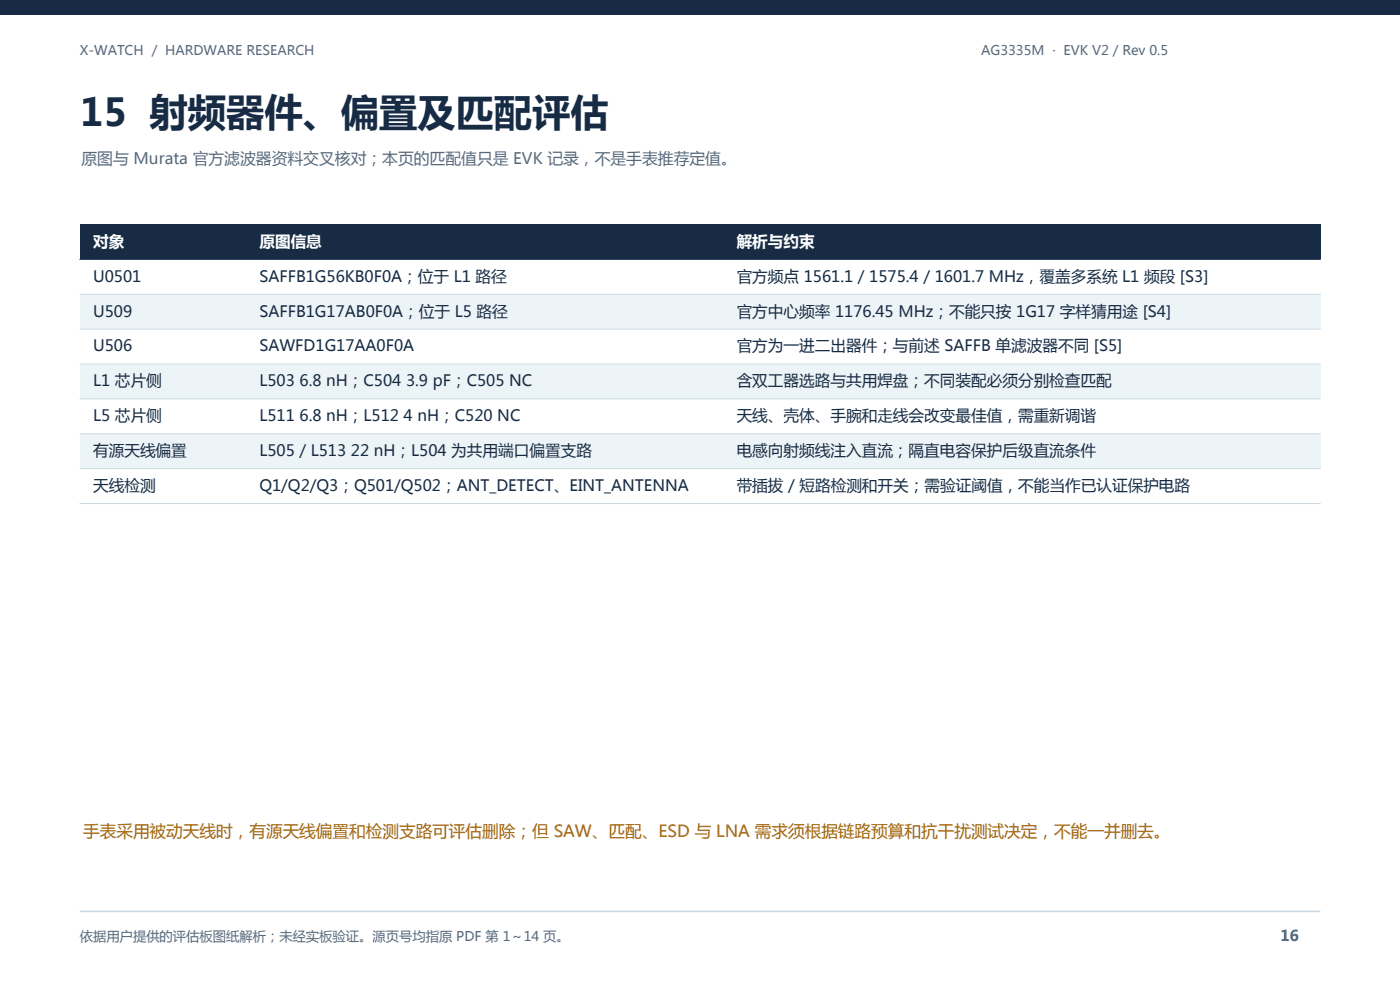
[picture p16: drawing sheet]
<svg xmlns="http://www.w3.org/2000/svg" width="297mm" height="210mm" viewBox="0 0 297 210" stroke-linecap="round" stroke-linejoin="round" font-family="sans-serif">
<defs><g id="words">
<text font-size="8.1" fill="#172c44" x="16.9" y="26.8">15 射频器件、偏置及匹配评估</text>
<text font-size="3.5" fill="#a26309" x="17.6" y="177.4">手表采用被动天线时，有源天线偏置和检测支路可评估删除；但 SAW、匹配、ESD 与 LNA 需求须根据链路预算和抗干扰测试决定，不能一并删去。</text>
<text font-size="3.4" fill="#586a7b" x="17.3" y="34.7">原图与 Murata 官方滤波器资料交叉核对；本页的匹配值只是 EVK 记录，不是手表推荐定值。</text>
<g font-size="3.3" fill="#fff">
<text x="19.8" y="52.4">对象</text>
<text x="55" y="52.4">原图信息</text>
<text x="156.3" y="52.4">解析与约束</text>
</g>
<g font-size="3.3" fill="#172c44">
<text x="19.8" y="59.8">U0501</text>
<text x="55" y="59.8">SAFFB1G56KB0F0A；位于 L1 路径</text>
<text x="156.3" y="59.8">官方频点 1561.1 / 1575.4 / 1601.7 MHz，覆盖多系统 L1 频段 [S3]</text>
<text x="19.8" y="67.1">U509</text>
<text x="55" y="67.1">SAFFB1G17AB0F0A；位于 L5 路径</text>
<text x="156.3" y="67.1">官方中心频率 1176.45 MHz；不能只按 1G17 字样猜用途 [S4]</text>
<text x="19.8" y="74.5">U506</text>
<text x="55" y="74.5">SAWFD1G17AA0F0A</text>
<text x="156.3" y="74.5">官方为一进二出器件；与前述 SAFFB 单滤波器不同 [S5]</text>
<text x="19.8" y="81.9">L1 芯片侧</text>
<text x="55" y="81.9">L503 6.8 nH；C504 3.9 pF；C505 NC</text>
<text x="156.3" y="81.9">含双工器选路与共用焊盘；不同装配必须分别检查匹配</text>
<text x="19.8" y="89.3">L5 芯片侧</text>
<text x="55" y="89.3">L511 6.8 nH；L512 4 nH；C520 NC</text>
<text x="156.3" y="89.3">天线、壳体、手腕和走线会改变最佳值，需重新调谐</text>
<text x="19.8" y="96.7">有源天线偏置</text>
<text x="55" y="96.7">L505 / L513 22 nH；L504 为共用端口偏置支路</text>
<text x="156.3" y="96.7">电感向射频线注入直流；隔直电容保护后级直流条件</text>
<text x="19.8" y="104.1">天线检测</text>
<text x="55" y="104.1">Q1/Q2/Q3；Q501/Q502；ANT_DETECT、EINT_ANTENNA</text>
<text x="156.3" y="104.1">带插拔 / 短路检测和开关；需验证阈值，不能当作已认证保护电路</text>
</g>
<text font-size="3.2" fill="#176c9e" x="271.6" y="199.7">16</text>
<g font-size="2.8" fill="#586a7b">
<text x="16.9" y="11.6">X-WATCH / HARDWARE RESEARCH</text>
<text x="208.1" y="11.6">AG3335M · EVK V2 / Rev 0.5</text>
<text x="16.9" y="199.7">依据用户提供的评估板图纸解析；未经实板验证。源页号均指原 PDF 第 1～14 页。</text>
</g>
</g></defs>
<path d="M0 0h297v3.2h-297z" fill-rule="evenodd" fill="#172c44"/>
<path d="M16.9 193.3h263.2" fill="none" stroke="#cddae3" stroke-width=".35"/>
<path d="M16.9 47.6h263.2v7.4h-263.2z" fill-rule="evenodd" fill="#172c44"/>
<path d="M16.9 55h263.2v7.4h-263.2z" fill-rule="evenodd" fill="#fff"/>
<path d="M16.9 62.4h263.2v7.4h-263.2z" fill-rule="evenodd" fill="#edf4f8"/>
<path d="M16.9 69.8h263.2v7.4h-263.2z" fill-rule="evenodd" fill="#fff"/>
<path d="M16.9 77.2h263.2v7.4h-263.2z" fill-rule="evenodd" fill="#edf4f8"/>
<path d="M16.9 84.6h263.2v7.4h-263.2z" fill-rule="evenodd" fill="#fff"/>
<path d="M16.9 92h263.2v7.4h-263.2z" fill-rule="evenodd" fill="#edf4f8"/>
<path d="M16.9 99.4h263.2v7.4h-263.2z" fill-rule="evenodd" fill="#fff"/>
<path d="M16.9 55h263.2" fill="none" stroke="#172c44" stroke-width=".21"/>
<path d="M16.9 62.4h263.2M16.9 69.8h263.2M16.9 77.2h263.2M16.9 84.6h263.2M16.9 92h263.2M16.9 99.4h263.2M16.9 106.8h263.2" fill="none" stroke="#cddae3" stroke-width=".21"/>
<use href="#words"/>
</svg>
